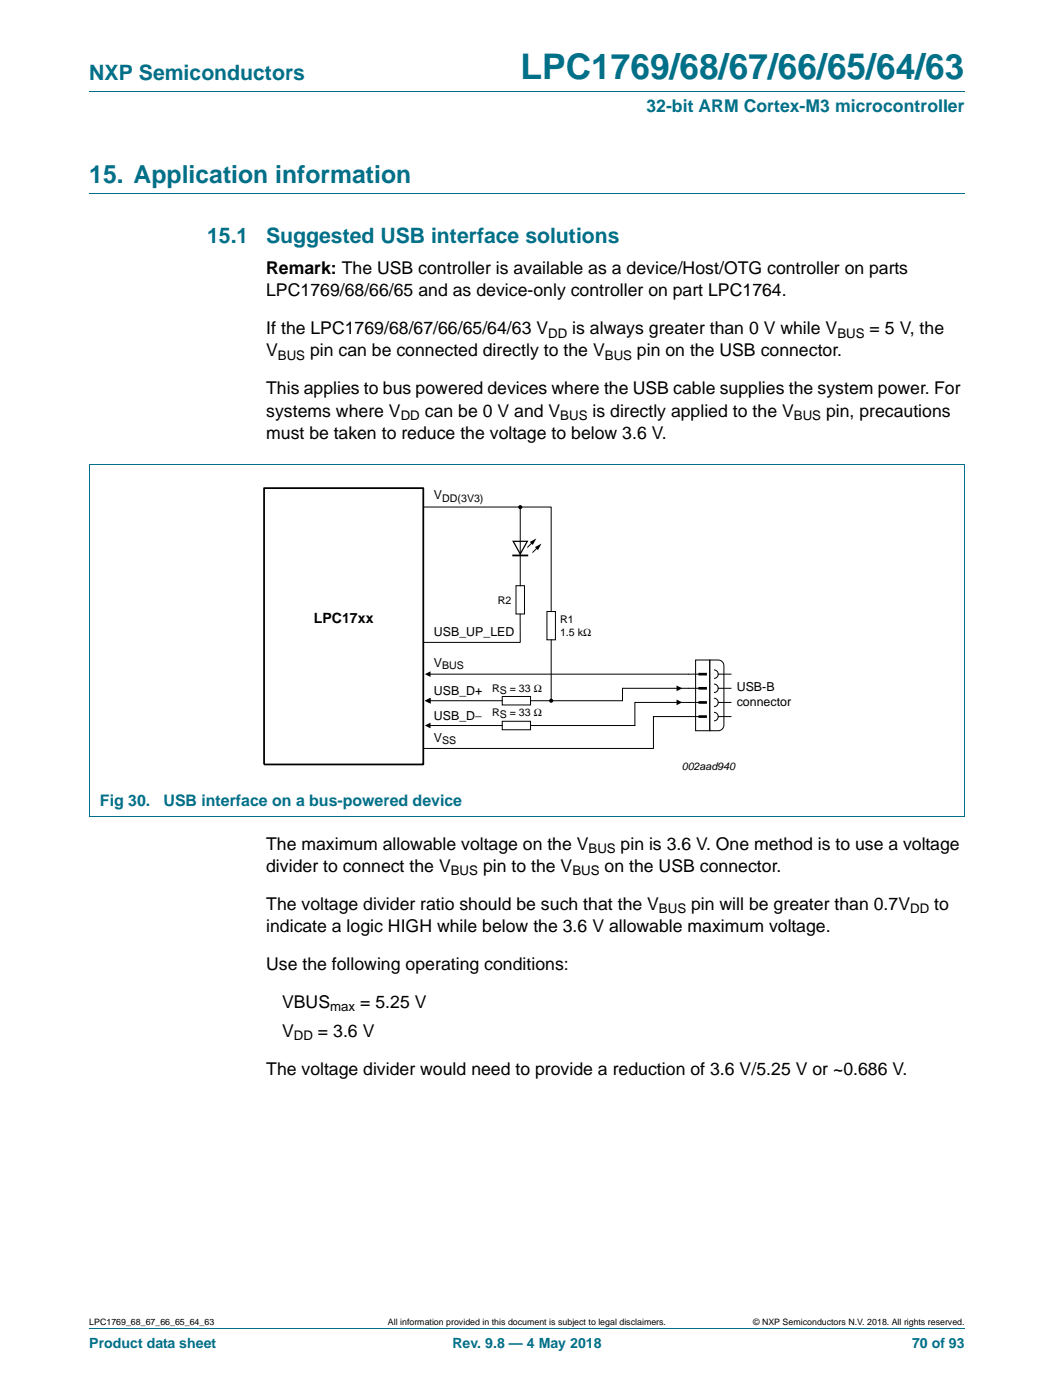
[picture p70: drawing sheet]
<svg xmlns="http://www.w3.org/2000/svg" width="210mm" height="279mm" viewBox="0 0 210 279" stroke-linecap="round" stroke-linejoin="round" font-family="sans-serif">
<defs><g id="words">
<text font-size="7" fill="#007088" x="103.8" y="15.8">LPC1769/68/67/66/65/64/63</text>
<text font-size="4.9" fill="#007088" x="17.8" y="36.6">15. Application information</text>
<g font-size="4.2" fill="#007088">
<text x="17.8" y="16">NXP Semiconductors</text>
<text x="41.3" y="48.5">15.1</text>
<text x="53.1" y="48.5">Suggested USB interface solutions</text>
</g>
<text font-size="3.5" fill="#007088" x="129" y="22.3">32-bit ARM Cortex-M3 microcontroller</text>
<g font-size="3.5">
<text x="53.1" y="54.7">Remark: The USB controller is available as a device/Host/OTG controller on parts</text>
<text x="53.1" y="59.1">LPC1769/68/66/65 and as device-only controller on part LPC1764.</text>
<text x="53.1" y="71.1">V</text>
<text x="53.1" y="66.7">If the LPC1769/68/67/66/65/64/63 V</text>
<text x="61.8" y="71.1">pin can be connected directly to the V</text>
<text x="114.1" y="66.7">is always greater than 0 V while V</text>
<text x="127.1" y="71.1">pin on the USB connector.</text>
<text x="173.5" y="66.7">= 5 V, the</text>
<text x="53.1" y="78.7">This applies to bus powered devices where the USB cable supplies the system power. For</text>
<text x="53.1" y="83.1">systems where V</text>
<text x="84.7" y="83.1">can be 0 V and V</text>
<text x="118.2" y="83.1">is directly applied to the V</text>
<text x="164.8" y="83.1">pin, precautions</text>
<text x="53.1" y="87.5">must be taken to reduce the voltage to below 3.6 V.</text>
<text x="53.1" y="174">divider to connect the V</text>
<text x="53.1" y="169.6">The maximum allowable voltage on the V</text>
<text x="96.4" y="174">pin to the V</text>
<text x="120.6" y="174">on the USB connector.</text>
<text x="123.8" y="169.6">pin is 3.6 V. One method is to use a voltage</text>
<text x="53.1" y="186">indicate a logic HIGH while below the 3.6 V allowable maximum voltage.</text>
<text x="53.1" y="181.6">The voltage divider ratio should be such that the V</text>
<text x="137.9" y="181.6">pin will be greater than 0.7V</text>
<text x="186.4" y="181.6">to</text>
<text x="53.1" y="193.6">Use the following operating conditions:</text>
<text x="56.3" y="201.1">VBUS</text>
<text x="71.9" y="201.1">= 5.25 V</text>
<text x="56.3" y="207">V</text>
<text x="63.4" y="207">= 3.6 V</text>
<text x="53.1" y="214.5">The voltage divider would need to provide a reduction of 3.6 V/5.25 V or ~0.686 V.</text>
</g>
<g font-size="3.2" fill="#007088">
<text x="19.9" y="160.9">Fig 30.</text>
<text x="32.6" y="160.9">USB interface on a bus-powered device</text>
</g>
<text font-size="2.8" x="62.6" y="124.4">LPC17xx</text>
<g font-size="2.8" fill="#007088">
<text x="17.8" y="269.1">Product data sheet</text>
<text x="90.3" y="269.1">Rev. 9.8 — 4 May 2018</text>
<text x="181.9" y="269.1">70 of 93</text>
</g>
<g font-size="2.6">
<text x="55.4" y="71.8">BUS</text>
<text x="109.4" y="67.4">DD</text>
<text x="120.7" y="71.8">BUS</text>
<text x="167.1" y="67.4">BUS</text>
<text x="79.9" y="83.8">DD</text>
<text x="111.8" y="83.8">BUS</text>
<text x="158.4" y="83.8">BUS</text>
<text x="117.4" y="170.2">BUS</text>
<text x="89.9" y="174.6">BUS</text>
<text x="114.2" y="174.6">BUS</text>
<text x="131.4" y="182.2">BUS</text>
<text x="181.6" y="182.2">DD</text>
<text x="65.9" y="201.8">max</text>
<text x="58.6" y="207.6">DD</text>
</g>
<g font-size="2.5">
<text x="86.6" y="99.6">V</text>
<text x="86.6" y="127">USB_UP_LED</text>
<text x="86.6" y="133">V</text>
<text x="147" y="137.9">USB-B</text>
<text x="86.6" y="138.7">USB_D+</text>
<text x="86.6" y="143.7">USB_D−</text>
<text x="147" y="140.9">connector</text>
<text x="86.6" y="148">V</text>
</g>
<g font-size="2.1">
<text x="88.2" y="100.1">DD(3V3)</text>
<text x="99.3" y="120.5">R2</text>
<text x="111.7" y="124.4">R1</text>
<text x="111.7" y="126.8">1.5 kΩ</text>
<text x="88.2" y="133.5">BUS</text>
<text x="98.2" y="138.1">RS = 33 Ω</text>
<text x="98.2" y="142.8">RS = 33 Ω</text>
<text x="88.2" y="148.5">SS</text>
<text x="136" y="153.6">002aad940</text>
</g>
<g font-size="1.8">
<text x="17.8" y="264.5">LPC1769_68_67_66_65_64_63</text>
<text x="77.4" y="264.5">All information provided in this document is subject to legal disclaimers.</text>
<text x="150.2" y="264.5">© NXP Semiconductors N.V. 2018. All rights reserved.</text>
</g>
</g></defs>
<path d="M17.8 18.2h174.6M17.8 38.6h174.6M17.8 92.8h174.7M17.8 92.8v70.1M192.5 92.8v70.1M17.8 163h174.7M17.8 265.1h174.6" fill="none" stroke="#007088" stroke-width=".2"/>
<path d="M52.7 97.4h31.7v55.2h-31.7z" fill-rule="evenodd" fill="#fff" stroke="#000" stroke-width=".35"/>
<g fill="none" stroke="#000" stroke-width=".2">
<path d="M84.6 101.2h25.4v20.8M102.9 116.9h1.7v5.6h-1.7zM103.8 101.2v15.7M106.4 108.1l-1.2 1.2M107.4 109.1l-1.2 1.2M85.5 139.8h14.7M85.5 134.5h53.8M100.2 139h5.6v1.7h-5.6zM103.8 122.5v5.7h-19.4M109.1 122h1.7v5.7h-1.7zM110 127.7v12.1M138.8 131.7h2.8v14.1h-2.8z"/>
<path d="M139.3 137.4h-15.1v2.4h-18.4M141.6 131.7h1.7a1.13 1.13 0 0 1 1.1 1.1v11.9a1.13 1.13 0 0 1-1.1 1.1h-1.7zM142.4 136.5a.85 .85 0 0 1 .9 .9 .85 .85 0 0 1-.9 .8M142.4 139.3a.85 .85 0 0 1 .9 .9 .85 .85 0 0 1-.9 .8M142.4 133.7a.85 .85 0 0 1 .9 .8 .85 .85 0 0 1-.9 .9M143.3 134.5h2.5M143.3 137.4h2.5M85.5 144.8h14.7M100.2 143.9h5.6v1.7h-5.6zM139.3 140.2h-12.7v4.6h-20.8M139.3 143h-8.9v6.4h-45.8M142.4 142.2a.85 .85 0 0 1 .9 .8 .85 .85 0 0 1-.9 .9"/>
<path d="M143.3 140.2h2.5M143.3 143h2.5"/>
</g>
<path d="M105.7 108.2l1.3-.7-.7 1.3zM106.7 109.2l1.3-.7-.7 1.3zM84.8 134.5l1.1-.5v1.1zM84.8 139.8l1.1-.5v1.1zM135 136.8l1.1 .6-1.1 .5zM84.8 144.8l1.1-.6v1.2zM135 139.6l1.1 .6-1.1 .5z" fill="#000"/>
<path d="M102.4 108h2.8l-1.4 2.6z" fill="none" stroke="#000" stroke-width=".25"/>
<path d="M102.4 110.9h2.8z" fill="#000" stroke="#000" stroke-width=".35"/>
<g fill="#000" stroke="#000" stroke-width=".25">
<circle cx="103.8" cy="101.2" r=".28"/>
<circle cx="110" cy="139.8" r=".28"/>
</g>
<path d="M139.3 137.4h1.7M139.3 134.5h1.7M139.3 140.2h1.7M139.3 143h1.7" fill="none" stroke="#000" stroke-width=".53"/>
<use href="#words"/>
</svg>
